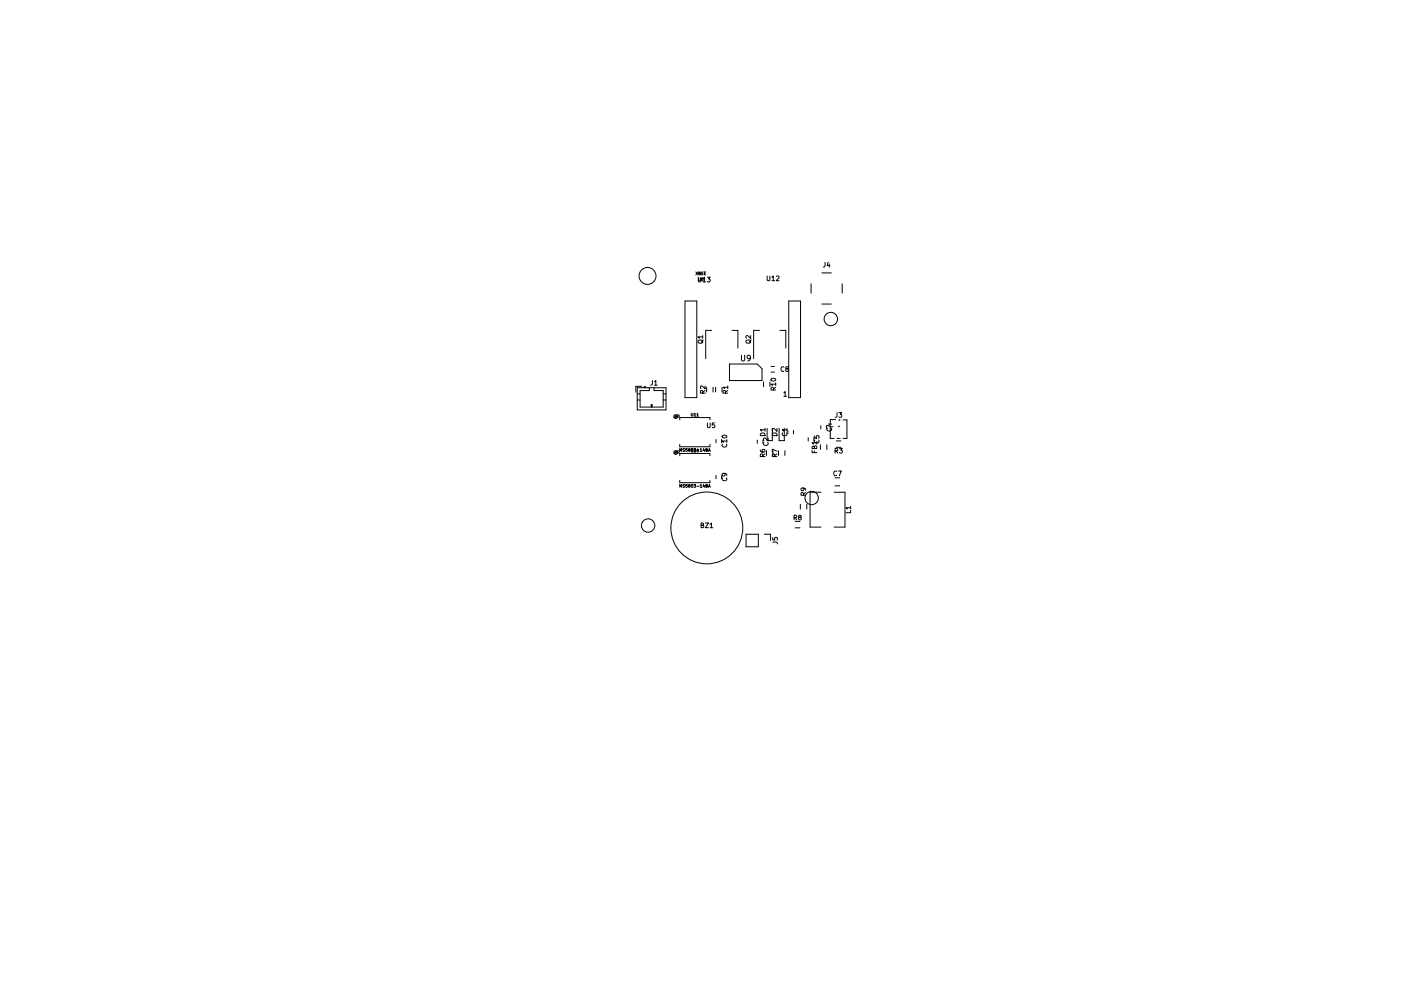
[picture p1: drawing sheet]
<svg xmlns="http://www.w3.org/2000/svg" width="297mm" height="210mm" viewBox="0 0 297 210" stroke-linecap="round" stroke-linejoin="round" font-family="sans-serif">
<g fill="none" stroke="#000" stroke-width=".21">
<path d="M147.5 57.7l.4 .6M147.9 57.7l-.4 .6M148.1 58.8v.8l.1 .2 .4-.2v-.8M148.1 59l.1 .6 .3-.1v-.5M148.2 58h.2l.1-.2-.3-.1v.6h.2l.1-.2-.1-.1M148.8 58h.2M149 59l-.2 .1-.1 .4h.4l-.1-.3-.3 .1M149.1 59.1l.2-.3v1M149.1 59.8h.5M149.1 57.7h-.3v.6h.3M149.3 58h.2M149.6 57.7h-.3v.6h.3"/>
<path d="M150 58.8h.6l-.4 .4 .3 .1v.4h-.5M162.7 58.6v.8l.1 .2 .4-.2v-.8M163.7 58.8l.2-.2v1M163.7 59.6h.5M164.6 58.7l.4-.1 .2 .2-.6 .8h.6M174.3 57.9h2M174.9 55.7v.8l-.4 .2M175.6 55.6l-.2 .7h.6M175.8 56v.7M145.2 63.9h2.5v20.5h-2.5zM148 72.3l.3-.2 .5 .1 .2 .4-.3 .2h-.6zM149 71.5h-1l.3 .3"/>
<path d="M149 71.2v.6M149.1 72.1l-.4 .5M150.9 70.1h-1.3v6M154.7 77.2h5.9l1 1v2.5h-6.9zM155.2 70.1h1.2v3.8M157.2 75.4v.9l.2 .3 .5-.3v-.9M158.2 72.3l.3-.2 .5 .1 .1 .4-.3 .2h-.5zM159.1 75.9l-.2 .2h-.4v-.6l.4-.1 .2 .2-.1 .7-.1 .2-.4 .1M159.1 71.2v.6l-.7-.6-.3 .2 .1 .4M159.2 72.1l-.3 .5M161 70.1h-1.2v6M163.5 77.8h.7"/>
<path d="M163.5 79h.7M165.3 70.1h1.3v3.8M166.2 77.9a.44 .44 0 0 0-.6 .4 .44 .44 0 0 0 .6 .4M166.8 78.2l-.2-.3h.5v.2l-.5 .3 .2 .4 .4-.2-.2-.4M167.2 63.9h2.5v20.5h-2.5zM172 60.2v2M174.3 64.5h2M178.6 60.2v2M135.1 82.3h6.1v4.7h-6.1zM135.1 83.6h.6M135.1 84.9h.6M136.1 82h-1.3v1.2"/>
<path d="M136.6 82.3v-.2h.3v.2M136.6 82.2h.3M137.7 82.3v.6h-2v3.5h4.9v-3.5h-1.9v-.6M138.1 86.4v-.5h.2v.5M138.2 85.9v.5M138.3 80.7v.9l-.4 .1M138.8 81l.2-.3v1M138.8 81.7h.5M140.6 83.6h.6M140.6 84.9h.6M144.1 96.7v-.5h6.4v.5M144.1 89.1v-.5h6.4v.5"/>
<path d="M144.1 94.3v.5h6.4v-.5M144.1 95.8v-.6l.2 .4 .2-.4v.6M145.2 95.2h-.4l.4 .5h-.4M145.7 95.2h-.3v.3l.3-.1v.3h-.3M146.1 95.4l-.1-.2h.3v.2l-.3 .1 .1 .3 .2-.1-.1-.3M146.6 95.3l.1 .6 .2-.1v-.5M146.6 87.7l.1 .6 .2-.1v-.5M146.6 95.2h.1a.28 .28 0 0 1 .2 .3 .28 .28 0 0 1-.3 .2zM147.1 95.2h.4l-.2 .2 .2 .1v.2h-.4M147.2 95.5l.1-.2v.6M147.2 87.8l.1-.1v.6M147.2 95.9h.3"/>
<path d="M147.2 88.3h.3M147.7 95.5h.5M147.8 87.8l.1-.1v.6M147.8 88.3h.3M147.8 95.3h.1a.28 .28 0 0 1 .2 .3 .28 .28 0 0 1-.3 .2zM148.5 95.3l.1-.1v.6M148.5 95.8h.3M149 83.4v-.5h-.4l-.1 .5h1M149.2 95.1l-.2 .5h.4M149.3 95.4v.4M149.5 81.9v.6l-.7-.6-.3 .2 .1 .4M149.5 82.8l-.5 .4"/>
<path d="M149.7 95.5l.2-.1v-.2h-.2v.6h.2l.1-.2-.1-.1M149.8 82.2v1M150 89.7v.8l.2 .2 .4-.2v-.8M150.2 95.8l.2-.6 .2 .6M150.2 95.6h.3M151.2 82.2v1M151.5 89.7h-.5v.5h.5v.4h-.5M151.7 82.2v1M151.8 93.2v.7M153 93.2v.7M153.1 82.2v1M153.2 92.5a.49 .49 0 0 1 .5-.2 .49 .49 0 0 1 .4 .5 .49 .49 0 0 1-.6 .2 .49 .49 0 0 1-.3-.5z"/>
<path d="M153.2 94.2a.44 .44 0 0 0 .4 .7 .44 .44 0 0 0 .4-.7M153.8 83.4v-.5h-.4l-.1 .5h1M154.1 93.6h-1l.3 .3M154.1 93.3v.6M154.3 82.2h-1l.3 .3M154.3 82.8l-.5 .4M154.3 81.9v.6M160.6 93.4v.7M161.2 95.4l.2 .5h.6l.2-.2-.1-.3h-.5v.3l.2 .2M161.3 92a.52 .52 0 0 1 .6-.1 .52 .52 0 0 1 .3 .5h-1zM161.7 96.9v-.5l-.4-.1-.1 .6h1M161.8 93.4v.7"/>
<path d="M161.9 81v1M162 93.9a.44 .44 0 0 0 .4 .6 .44 .44 0 0 0 .4-.6M162.2 91.2h-1l.3 .3M162.2 90.9v.6M162.2 96.3l-.5 .3M162.5 95.6v1M162.6 90.9v2.6h1.1v-2.6M162.9 92.9v.7l-.7-.7-.3 .2 .1 .4M163.2 81v1M163.5 80.4a.49 .49 0 0 1 .6-.2 .49 .49 0 0 1 .3 .5 .49 .49 0 0 1-.6 .2 .49 .49 0 0 1-.3-.5zM163.8 92a.54 .54 0 0 1 .6-.1 .54 .54 0 0 1 .3 .5h-1zM163.9 95.6v1"/>
<path d="M164 82.7l-.1-.4-.3-.1-.1 .5h1M164.3 96.9l-.1-.5-.4-.1-.1 .6h1M164.5 81.5h-1l.2 .3M164.5 82.2l-.5 .3M164.5 81.2v.6M164.7 90.9v.6l-.7-.6-.3 .2 .1 .4M164.7 95.7l-1-.4v.7M164.7 96.3l-.4 .3M165.1 95.6v1M165.2 90.9v2.6h1.1v-2.6M165.9 91.9a.44 .44 0 0 0 .4 .6 .44 .44 0 0 0 .4-.6M166.2 83.4l.3-.3v1"/>
<path d="M166.2 84.1h.6M166.4 95.6v1M166.8 91.2h-1l.3 .3M166.8 90.9v.6M167 91.3v.7M168.2 91.3v.7M171.4 92.9v.7M172.2 95.6v.4h1M172.6 92.9v.7M172.7 94.8l.1-.2 .4 .2v.4h-1l.1-.5h.3l.1 .5M172.7 95.7v.3M172.7 92.5v.5h.4v-.5h.5v.5"/>
<path d="M172.8 93.4a.44 .44 0 0 0 .4 .6 .44 .44 0 0 0 .4-.6M173.2 93.9h-1l.3 .3M173.2 93.6v.6M173.9 94.4v1M174 90.3v.7M175.2 90.3v.7M175.3 94.4v1M175.4 90.8a.44 .44 0 0 0 .4 .7 .44 .44 0 0 0 .4-.7M175.7 90h.6M176 89.8v.7l-.7-.3M176.6 90.5h-.6v2.5h.9M177.1 95.7l.4-.1 .1-.4-.5-.1v1"/>
<path d="M177.2 89h-1.2v.8M177.3 93.5h1M177.3 94.9h1M177.3 95.7l.3 .4M177.5 87.5l-.1 .9-.3 .1M177.5 93h.6M177.7 99.9h.7l-.4 1M177.7 90.5h.2M177.8 87.5h.7l-.4 .4 .3 .1v.4h-.6M177.9 90.3v.2M178 95.1h.6l-.3 .4 .2 .1v.4h-.5M178.1 89.1h-.2v.1"/>
<path d="M178.7 89.1h.9v3.9h-.9M144.1 101.9v.5h6.4v-.5M144.1 103.4v-.6l.2 .4 .2-.4v.6M145.2 102.8h-.4l.4 .5-.4 .1M145.7 102.8h-.3v.3l.3-.1v.3h-.3M146.1 103l-.1-.2h.3v.2l-.3 .2 .1 .2 .2-.1-.1-.3M146.6 102.8h.1a.28 .28 0 0 1 .2 .3 .28 .28 0 0 1-.3 .2zM147.1 102.8h.4l-.2 .2 .2 .1v.2h-.4M147.7 103.2h.5M148.5 103l.1-.2v.6M148.5 103.4h.3M148.6 111.4h.5v-.3l-.5-.1v1h.4l.2-.4-.2-.2"/>
<path d="M149.2 102.8l-.2 .4h.4M149.3 103v.4M149.6 111h.6l-.6 1h.6M149.7 103.1l.2-.1v-.2h-.2v.6h.2l.1-.2-.1-.1M150.2 103.4l.2-.6 .2 .6M150.2 103.2h.3M150.6 111.2l.2-.2v1M150.6 112h.5M151.8 100.9v.7M153 100.9v.7M153.2 101.4a.44 .44 0 0 0 .4 .6 .44 .44 0 0 0 .4-.6M153.5 100.4l.2 .2v.3l-.5 .1-.1-.4 .2-.2 .6 .1 .2 .4"/>
<path d="M158.2 113.3h2.6v2.7h-2.6zM162.1 113.3h1.3v1.4M163.8 115l.9 .1 .1 .3M163.8 114.1v.4l.5 .1v-.5h.4v.5M168.4 109.8h.4l.1-.4-.5-.1v1M168.6 112h1M168.6 110.6h1M168.6 109.8l.3 .5M169.5 109.7l-.1-.3h.4v.2l-.5 .3 .2 .4 .4-.2-.2-.4M169.7 107v1M170.3 103.5l.1 .2v.3l-.5 .1-.1-.4 .2-.2 .6 .1 .2 .4M170.3 105.1v-.5l-.4-.1-.1 .6h1"/>
<path d="M170.8 104.5l-.5 .3M171.1 107v1M174.1 104.4h-2.3v7.4h2.3M176.9 104.4h2.3v7.4h-2.3M177 101.4h1M177 103.1h1M177.4 100a.44 .44 0 0 0-.6 .4 .44 .44 0 0 0 .6 .4M180.4 108.3v.5h-1M180.4 107.7h-1l.2 .3M180.4 107.4v.6"/>
<circle cx="137.3" cy="58.5" r="1.8"/>
<circle cx="176.1" cy="67.7" r="1.42"/>
<circle cx="143.8" cy="95.9" r=".25"/>
<circle cx="143.8" cy="88.3" r=".25"/>
<circle cx="137.4" cy="111.5" r="1.42"/>
<circle cx="149.9" cy="112" r="7.6"/>
<circle cx="172.1" cy="105.7" r="1.42"/>
</g>
<g fill="none" stroke="#000" stroke-width=".25">
<circle cx="143.3" cy="88.4" r=".13"/>
<circle cx="143.3" cy="96" r=".13"/>
<circle cx="143.3" cy="88.4" r=".38"/>
<circle cx="143.3" cy="96" r=".38"/>
</g>
</svg>
